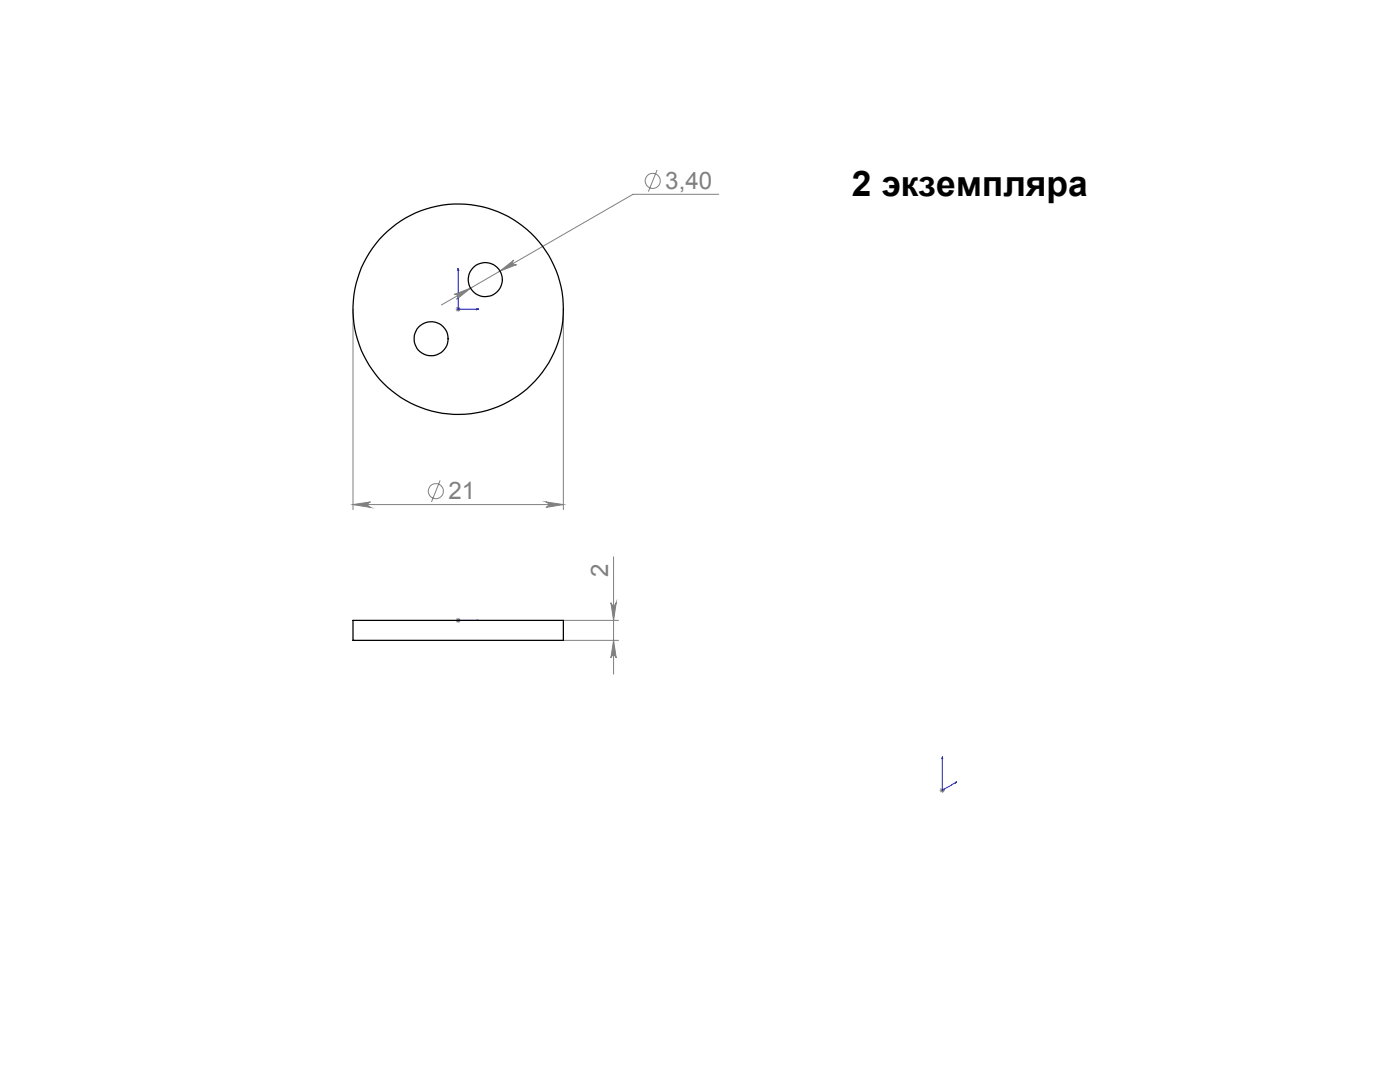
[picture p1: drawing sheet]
<svg xmlns="http://www.w3.org/2000/svg" width="279mm" height="216mm" viewBox="0 0 279 216" stroke-linecap="round" stroke-linejoin="round" font-family="sans-serif">
<defs><g id="words">
<text font-size="7.1" x="170" y="39.2">2 экземпляра</text>
<g font-size="4.8" fill="#808080">
<text x="132.8" y="37.7">3,40</text>
<text x="89.5" y="99.6">21</text>
<text x="121.4" y="115.1" transform="rotate(-90 121.4 115.1)">2</text>
</g>
</g></defs>
<g fill="none" stroke="#808080" stroke-width=".2">
<path d="M131.1 33.9l-1.7 4.3M143.4 38.8h-17.1l-38.2 22.1M90.6 58.8l3.3-1.3-2.8 2.2a.55 .55 0 0 0 .2-.7 .55 .55 0 0 0-.7-.2zM99.8 54.1l2.8-2.2a.53 .53 0 0 0-.2 .7 .53 .53 0 0 0 .7 .2zM70.4 61.7v40M90.9 61.7h1M91.1 61.3l.7 .8M91.4 61.2v1M91.8 61.3l-.7 .8M112.4 61.7v40M87.8 95.8l-1.7 4.4M70.4 100.7h42"/>
<path d="M70.4 100.7l3.5-.5a.55 .55 0 0 0-.5 .5 .55 .55 0 0 0 .5 .5zM108.9 100.2l3.5 .5-3.5 .5a.55 .55 0 0 0 .5-.5 .55 .55 0 0 0-.5-.5zM122.4 111.1v23.4M90.9 123.8h1M91.1 123.4l.7 .7M91.4 123.3v1M91.8 123.4l-.7 .7M112.5 123.8h10.9M112.5 127.8h10.9M121.9 120.3a.53 .53 0 0 0 .5 .5 .53 .53 0 0 0 .6-.5l-.6 3.5zM122.4 127.8l.6 3.5a.53 .53 0 0 0-.6-.5 .53 .53 0 0 0-.5 .5zM187.5 157.7h1.1"/>
<path d="M187.7 157.3l.7 .7M188.1 157.2v1M188.4 157.3l-.7 .7"/>
<circle cx="130.3" cy="36.1" r="1.51"/>
<circle cx="87" cy="98" r="1.51"/>
</g>
<path d="M91.4 53.6l.1 .3h-.2zM91.4 53.6v8.1h4.1M95.1 61.6l.4 .1-.4 .1zM91.3 123.8h.2zM91.4 123.8h4.1M91.4 123.8h.1M95.5 123.8h-.4h.4M188.1 151v6.7l2.8-1.7M188.1 151v.3l-.1 .1zM190.6 156.1l.3-.1-.3 .3z" fill="none" stroke="#00f" stroke-width=".2"/>
<g fill="#00f">
<path d="M95.1 61.6l.4 .1-.4 .1zM91.4 53.6l.1 .3h-.2z"/>
<path d="M190.6 156.1l.3-.1-.3 .3zM188.1 151v.3l-.1 .1zM95.1 123.8h.4zM91.3 123.8h.2z"/>
</g>
<g fill="#808080">
<path d="M70.4 100.7l3.5-.5a.55 .55 0 0 0-.5 .5 .55 .55 0 0 0 .5 .5zM108.9 100.2l3.5 .5-3.5 .5a.55 .55 0 0 0 .5-.5 .55 .55 0 0 0-.5-.5zM90.6 58.8a.55 .55 0 0 1 .7 .2 .55 .55 0 0 1-.2 .7l2.8-2.2zM99.8 54.1l3.3-1.3a.53 .53 0 0 1-.7-.2 .53 .53 0 0 1 .2-.7z"/>
<path d="M121.9 120.3a.53 .53 0 0 0 .5 .5 .53 .53 0 0 0 .6-.5l-.6 3.5zM122.4 127.8l.6 3.5a.53 .53 0 0 0-.6-.5 .53 .53 0 0 0-.5 .5z"/>
</g>
<g fill="none" stroke="#000" stroke-width=".25">
<path d="M70.4 123.8h42v4h-42z"/>
<circle cx="96.9" cy="55.8" r="3.4"/>
<circle cx="86" cy="67.6" r="3.4"/>
<circle cx="91.4" cy="61.7" r="21"/>
</g>
<use href="#words"/>
</svg>
